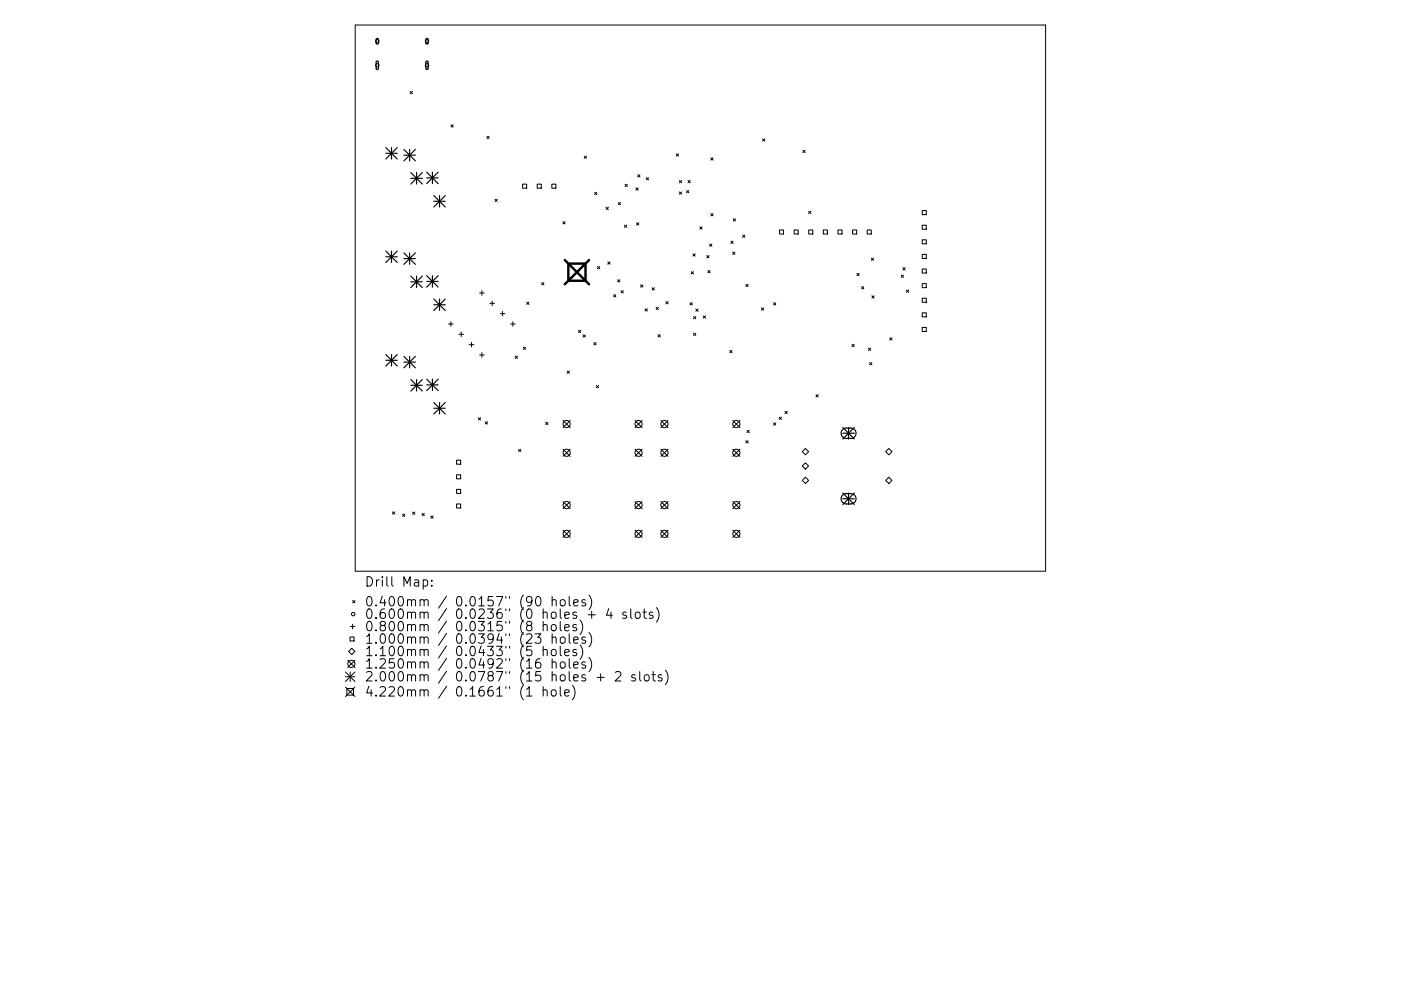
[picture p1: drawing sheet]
<svg xmlns="http://www.w3.org/2000/svg" width="297mm" height="210mm" viewBox="0 0 297 210" stroke-linecap="round" stroke-linejoin="round" font-family="sans-serif">
<defs><g id="words">
<g font-size="2.8">
<text x="77.3" y="124.5">Drill Map:</text>
<text x="77.3" y="128.7">0.400mm / 0.0157&quot; (90 holes)</text>
<text x="77.3" y="131.3">0.600mm / 0.0236&quot; (0 holes + 4 slots)</text>
<text x="77.3" y="133.9">0.800mm / 0.0315&quot; (8 holes)</text>
<text x="77.3" y="136.6">1.000mm / 0.0394&quot; (23 holes)</text>
<text x="77.3" y="139.2">1.100mm / 0.0433&quot; (5 holes)</text>
<text x="77.3" y="141.9">1.250mm / 0.0492&quot; (16 holes)</text>
<text x="77.3" y="144.6">2.000mm / 0.0787&quot; (15 holes + 2 slots)</text>
<text x="77.3" y="147.8">4.220mm / 0.1661&quot; (1 hole)</text>
</g>
</g></defs>
<g fill="none" stroke="#000" stroke-width=".21">
<path d="M75.3 5.3h146.4v115.9h-146.4zM87 19.4l.4 .5M87.4 19.4l-.4 .5M95.6 26.5l.5 .5M96.1 26.5l-.5 .5M103.2 28.9l.5 .5M103.7 28.9l-.5 .5M110.8 39.1h.9v.8h-.9zM113.9 39.1h.9v.8h-.9zM117 39.1h.9v.8h-.9zM123.9 33.1l.4 .5M124.3 33.1l-.4 .5"/>
<path d="M132.5 39.1l.5 .5M133 39.1l-.5 .5M134.8 39.9l.5 .4M135.2 37.1l.5 .5M135.3 39.9l-.5 .4M135.7 37.1l-.5 .5M137 37.7l.5 .5M137.5 37.7l-.5 .5M143.4 32.6l.5 .5M143.9 32.6l-.5 .5M144 38.3l.5 .5M144.5 38.3l-.5 .5"/>
<path d="M145.9 38.3l.5 .5M146.4 38.3l-.5 .5M150.7 33.5l.5 .5M151.2 33.5l-.5 .5M161.7 29.5l.5 .4M162.2 29.5l-.5 .4M170.2 31.9l.5 .5M170.7 31.9l-.5 .5M105 42.3l.4 .5M105.4 42.3l-.4 .5M114.8 60l.5 .4M115.3 60l-.5 .4"/>
<path d="M119.3 47l.5 .5M119.8 47l-.5 .5M126.1 40.8l.4 .5M126.5 40.8l-.4 .5M126.7 56.5l.5 .5M127.2 56.5l-.5 .5M128.5 44l.5 .5M128.9 55.6l.5 .5M129 44l-.5 .5M129.4 55.6l-.5 .5M130.9 59.3l.5 .5M131.1 43l.5 .5"/>
<path d="M131.4 59.3l-.5 .5M131.6 43l-.5 .5M132.4 47.8l.5 .4M132.9 47.8l-.5 .4M135 47.3l.4 .5M135.4 47.3l-.4 .5M144 40.7l.5 .5M144.5 40.7l-.5 .5M145.6 40.4l.4 .5M146 40.4l-.4 .5M146.5 57.6l.5 .5M146.9 53.9l.5 .4"/>
<path d="M147 57.6l-.5 .5M147.4 53.9l-.5 .4M148.4 48.1l.5 .5M148.9 48.1l-.5 .5M149.8 54.2l.5 .5M150.1 57.4l.5 .5M150.3 54.2l-.5 .5M150.5 51.8l.4 .5M150.6 57.4l-.5 .5M150.7 45.3l.5 .5M150.9 51.8l-.4 .5M151.2 45.3l-.5 .5"/>
<path d="M155 51.2l.4 .5M155.3 53.5l.5 .5M155.4 51.2l-.4 .5M155.5 46.4l.4 .5M155.8 53.5l-.5 .5M155.9 46.4l-.4 .5M157.5 49.9l.4 .5M157.9 49.9l-.4 .5M165.3 48.8h.8v.9h-.8zM168.4 48.8h.8v.9h-.8zM171.4 44.8l.5 .5M171.5 48.8h.8v.9h-.8z"/>
<path d="M171.9 44.8l-.5 .5M174.6 48.8h.8v.9h-.8zM177.7 48.8h.8v.9h-.8zM180.8 48.8h.8v.9h-.8zM181.7 58l.5 .5M182.2 58l-.5 .5M183.9 48.8h.8v.9h-.8zM184.7 54.8l.5 .5M185.2 54.8l-.5 .5M191.1 58.4l.5 .5M191.4 56.8l.5 .5M191.6 58.4l-.5 .5"/>
<path d="M191.9 56.8l-.5 .5M195.5 44.7h.9v.8h-.9zM195.5 47.8h.9v.8h-.9zM195.5 50.9h.9v.8h-.9zM195.5 54h.9v.8h-.9zM195.5 57.1h.9v.8h-.9zM95.1 68.7h1M95.6 68.3v.9M97.3 70.9h1M97.8 70.4v1M99.5 73.1h1M100 72.6v1"/>
<path d="M101.7 62.2h1M101.7 75.3h1M102.2 61.7v1M102.2 74.8v1M103.9 64.4h.9M104.4 63.9v.9M106.1 66.5h.9M106.5 66.1v.9M108.2 68.7h1M108.7 68.3v.9M109.2 75.6l.5 .4M109.7 75.6l-.5 .4"/>
<path d="M111 73.7l.4 .4M111.4 73.7l-.4 .4M111.7 64.1l.5 .5M112.2 64.1l-.5 .5M120.2 78.7l.5 .5M120.7 78.7l-.5 .5M122.6 70.1l.5 .5M123.1 70.1l-.5 .5M123.6 71l.5 .5M124.1 71l-.5 .5M125.9 72.7l.5 .5M126.4 72.7l-.5 .5"/>
<path d="M130.1 62.5l.5 .5M130.6 62.5l-.5 .5M131.7 61.7l.5 .5M132.2 61.7l-.5 .5M135.8 60.4l.5 .5M136.3 60.4l-.5 .5M136.8 65.5l.5 .5M137.3 65.5l-.5 .5M138.3 61.1l.4 .4M138.7 61.1l-.4 .4M139.1 65.2l.5 .5M139.5 71l.5 .5"/>
<path d="M139.6 65.2l-.5 .5M140 71l-.5 .5M141.2 64l.5 .5M141.7 64l-.5 .5M146.3 64.2l.5 .5M146.8 64.2l-.5 .5M147 67.2l.5 .4M147 70.7l.5 .5M147.5 67.2l-.5 .4M147.5 65.6l.5 .5M147.5 70.7l-.5 .5M148 65.6l-.5 .5"/>
<path d="M149.1 67l.5 .5M149.6 67l-.5 .5M154.7 74.4l.5 .4M155.2 74.4l-.5 .4M158.1 60.3l.5 .5M158.6 60.3l-.5 .5M161.4 65.3l.5 .5M161.9 65.3l-.5 .5M164 64.2l.5 .5M164.5 64.2l-.5 .5M180.6 73.1l.5 .4M181.1 73.1l-.5 .4"/>
<path d="M182.7 60.8l.4 .5M183.1 60.8l-.4 .5M184.1 73.9l.5 .5M184.4 76.9l.5 .5M184.6 73.9l-.5 .5M184.9 76.9l-.5 .5M184.9 62.8l.4 .5M185.3 62.8l-.4 .5M188.6 71.7l.5 .5M189.1 71.7l-.5 .5M192.2 61.5l.5 .5M192.7 61.5l-.5 .5"/>
<path d="M195.5 60.2h.9v.8h-.9zM195.5 63.3h.9v.8h-.9zM195.5 66.4h.9v.8h-.9zM195.5 69.5h.9v.8h-.9zM96.8 97.6h.9v.9h-.9zM101.4 88.6l.5 .5M101.9 88.6l-.5 .5M102.9 89.5l.5 .5M103.4 89.5l-.5 .5M110 95.3l.4 .5M110.4 95.3l-.4 .5M115.7 89.6l.5 .5"/>
<path d="M116.2 89.6l-.5 .5M119.4 89.2l1.5 1.5M119.4 95.3l1.5 1.5M120.9 89.2l-1.5 1.5M120.9 95.3l-1.5 1.5M126.4 81.8l.5 .5M126.9 81.8l-.5 .5M134.6 89.2l1.6 1.5M134.6 95.3l1.6 1.5M136.2 89.2l-1.6 1.5M136.2 95.3l-1.6 1.5M140.1 89.2l1.5 1.5"/>
<path d="M140.1 95.3l1.5 1.5M141.6 89.2l-1.5 1.5M141.6 95.3l-1.5 1.5M155.4 89.2l1.5 1.5M155.4 95.3l1.5 1.5M156.9 95.3l-1.5 1.5M156.9 89.2l-1.5 1.5M158.1 93.5l.5 .5M158.4 91.3l.5 .5M158.6 93.5l-.5 .5M158.9 91.3l-.5 .5M164 89.7l.5 .5"/>
<path d="M164.5 89.7l-.5 .5M165.2 88.5l.5 .5M165.7 88.5l-.5 .5M166.4 87.3l.5 .5M166.9 87.3l-.5 .5M170.8 95.1l.6 .7-.6 .7-.7-.7zM170.8 98.2l.6 .7-.6 .6-.7-.6zM173 83.7l.5 .5M173.5 83.7l-.5 .5M188.4 95.1l.7 .7-.7 .7-.6-.7zM83.2 108.6l.5 .5M83.7 108.6l-.5 .5"/>
<path d="M85.3 109.1l.5 .5M85.8 109.1l-.5 .5M87.5 108.6l.5 .5M88 108.6l-.5 .5M89.5 108.9l.5 .5M90 108.9l-.5 .5M91.4 109.5l.4 .5M91.8 109.5l-.4 .5M96.8 100.7h.9v.9h-.9zM96.8 103.8h.9v.9h-.9zM96.8 106.9h.9v.9h-.9zM119.4 106.4l1.5 1.5"/>
<path d="M119.4 112.5l1.5 1.5M120.9 106.4l-1.5 1.5M120.9 112.5l-1.5 1.5M134.6 106.4l1.6 1.5M134.6 112.5l1.6 1.5M136.2 106.4l-1.6 1.5M136.2 112.5l-1.6 1.5M140.1 106.4l1.5 1.5M140.1 112.5l1.5 1.5M141.6 106.4l-1.5 1.5M141.6 112.5l-1.5 1.5M155.4 106.4l1.5 1.5"/>
<path d="M155.4 112.5l1.5 1.5M156.9 106.4l-1.5 1.5M156.9 112.5l-1.5 1.5M170.8 101.2l.6 .7-.6 .7-.7-.7zM188.4 101.2l.7 .7-.7 .7-.6-.7zM74.2 135.1h.9v.9h-.9zM74.3 132.9h1M74.6 137.5l.7 .7-.7 .7-.7-.7zM74.8 127.4l.5 .5M74.8 132.4v1M75.3 127.4l-.5 .5M89.7 123.1l.6-.1 .4 .4v.6l-.2 .3h-.8"/>
<path d="M91.5 124.2v.2M91.5 123.1v.2M113.4 134.5h1.3l-.7 .7 .6 .2v.9l-.3 .2h-.6l-.3-.2M113.7 126.7l.5-.1a1.25 1.25 0 0 1 0 2l-.4-.1-.2-.3-.1-.9zM114.5 139.8a.79 .79 0 0 0-1 .8v.8l.2 .3 .6 .1 .3-.2 .1-.7-.2-.3-.6-.1-.4 .4M115.2 132.7a.5 .5 0 0 1 .8 .1v1M115.2 138a.5 .5 0 0 1 .8 .1v1M115.2 131.8v2M115.2 137.1v2M117 132.7a.54 .54 0 0 1 .5-.2 .54 .54 0 0 1 .4 .4v.6a.54 .54 0 0 1-.5 .4 .54 .54 0 0 1-.5-.4zM117 138a.54 .54 0 0 1 .5-.2 .54 .54 0 0 1 .4 .4v.5a.54 .54 0 0 1-.5 .4 .54 .54 0 0 1-.5-.4zM117.1 127.4l.3-.2 .4 .1 .1 1.3"/>
<path d="M117.1 135.3a.5 .5 0 0 1 .8 .1v1.1M117.1 126.6v2M117.1 134.5v2M117.1 139.8v2M118.8 131.8v1.8l.3 .2M118.8 137.1v1.7l.3 .3M118.9 127.4l.3-.2a.54 .54 0 0 1 .6 .4v.6a.54 .54 0 0 1-.5 .4 .54 .54 0 0 1-.5-.4zM118.9 135.3a.54 .54 0 0 1 .5-.2 .54 .54 0 0 1 .4 .4v.6a.54 .54 0 0 1-.5 .4 .54 .54 0 0 1-.5-.4zM119.7 133.2l1-.2-.1-.4-.6-.1-.3 .3 .1 .9h.8M119.7 138.5l1-.2-.1-.4-.6-.1-.3 .3 .1 .9h.8M120.7 126.6v1.7l.3 .3M120.7 134.5v1.7l.3 .3"/>
<path d="M120.7 139.8v1.7l.3 .3M121.6 127.9l1-.2-.1-.4-.6-.1-.3 .3 .1 1h.8M121.6 135.8l1-.2-.1-.4-.6-.1-.3 .3 .1 1h.8M122.2 132.6l-.5-.1-.3 .3 .1 .3 .7 .2v.4h-.8M122.2 137.9l-.5-.1-.3 .3 .1 .3 .7 .1v.5h-.8M123 131.6a2.29 2.29 0 0 1 0 3M123 136.8a2.29 2.29 0 0 1 0 3.1M124.1 127.3l-.5-.1-.2 .3v.3l.7 .2v.5h-.7M124.1 135.2l-.5-.1-.2 .3v.3l.7 .2v.5h-.7M124.7 130.4h1.5M124.9 126.3a2.29 2.29 0 0 1 0 3M124.9 134.2a2.29 2.29 0 0 1 0 3"/>
<path d="M124.9 139.5a2.29 2.29 0 0 1 0 3M125.4 129.7v1.5M129.1 129.1l-.5 1.4h1.2M129.5 129.9v1.3M132.8 130l-.5-.1-.3 .2 .1 .3 .7 .2v.5h-.8M133.7 129.2v1.7l.3 .3M134.8 130.1a.54 .54 0 0 1 .5-.2 .54 .54 0 0 1 .4 .3v.6a.54 .54 0 0 1-.5 .4 .54 .54 0 0 1-.5-.4zM136.3 129.9h.8M136.6 129.2v1.7l.1 .2 .4 .1M138.4 130l-.5-.1-.3 .2 .1 .3 .7 .2v.5h-.8M139.2 128.9a2.29 2.29 0 0 1 0 3.1M73.3 142.6l2 2"/>
<path d="M73.3 143.6h2M73.3 145.8l2 2M73.5 146.1h1.5v1.4h-1.5zM73.7 140.1l1.6 1.5M74.3 142.6v2M75.3 140.1l-1.6 1.5M75.3 142.6l-2 2M75.3 145.8l-2 2M111.6 146.3l.6-.6v2M111.6 147.7h1.2M115.2 146.5a.5 .5 0 0 1 .8 .1v1.1M115.2 145.7v2"/>
<path d="M117 146.5a.54 .54 0 0 1 .5-.2 .54 .54 0 0 1 .4 .4v.6a.54 .54 0 0 1-.5 .4 .54 .54 0 0 1-.5-.4zM117.1 140.6a.5 .5 0 0 1 .8 .1v1.1M118.8 145.7v1.7l.3 .3M118.9 140.6a.54 .54 0 0 1 .5-.2 .54 .54 0 0 1 .4 .4l-.1 .8a.54 .54 0 0 1-.5 .2 .54 .54 0 0 1-.4-.4zM119.7 147l1-.2-.1-.4-.6-.1-.3 .3 .1 1h.8M121.4 145.4a2.29 2.29 0 0 1 0 3M121.6 141.1l1-.2-.1-.4-.6-.1-.3 .3 .1 1h.8M124.1 140.5l-.5-.1-.2 .3v.3l.7 .2v.5h-.7M126.6 143.7h1.5M127.4 143v1.5M130.5 142.7l.3-.2 .6 .1a.54 .54 0 0 1 .1 .7l-1.1 1.2h1.2M134.7 143.2l-.5-.1-.3 .3 .1 .3 .7 .2v.5h-.8"/>
<path d="M135.6 142.5v1.7l.3 .3M136.7 143.3a.54 .54 0 0 1 .5-.2 .54 .54 0 0 1 .4 .4v.6a.54 .54 0 0 1-.5 .4 .54 .54 0 0 1-.5-.4zM138.2 143.1h.8M138.5 142.5v1.7l.1 .2 .4 .1M140.3 143.2l-.5-.1-.3 .3 .1 .3 .7 .2v.5h-.8M141.1 142.2a2.29 2.29 0 0 1 0 3"/>
<circle cx="80" cy="8.8" r=".37"/>
<circle cx="80" cy="13.9" r=".37"/>
<circle cx="90.5" cy="8.8" r=".37"/>
<circle cx="90.5" cy="13.9" r=".37"/>
<circle cx="120.1" cy="96.1" r=".76"/>
<circle cx="120.1" cy="90" r=".76"/>
<circle cx="135.4" cy="96.1" r=".76"/>
<circle cx="135.4" cy="90" r=".76"/>
<circle cx="140.9" cy="96.1" r=".76"/>
<circle cx="140.9" cy="90" r=".76"/>
<circle cx="156.1" cy="96.1" r=".76"/>
<circle cx="156.1" cy="90" r=".76"/>
<circle cx="120.1" cy="107.2" r=".76"/>
<circle cx="120.1" cy="113.3" r=".76"/>
<circle cx="135.4" cy="107.2" r=".76"/>
<circle cx="135.4" cy="113.3" r=".76"/>
<circle cx="140.9" cy="107.2" r=".76"/>
<circle cx="140.9" cy="113.3" r=".76"/>
<circle cx="156.1" cy="107.2" r=".76"/>
<circle cx="156.1" cy="113.3" r=".76"/>
<circle cx="74.9" cy="130.3" r=".37"/>
<circle cx="74.5" cy="140.9" r=".76"/>
</g>
<g fill="none" stroke="#000" stroke-width=".24">
<path d="M79.8 8.2h.3l.1 .1v.9l-.2 .2-.2-.2zM79.8 13h.3l.1 .2v1.4l-.2 .2-.2-.3zM90.4 8.2h.2l.2 .1v.9l-.2 .2-.3-.2zM90.4 13h.2l.2 .2v1.4l-.2 .2-.3-.3zM81.8 31.3l2.4 2.4M81.8 32.5h2.4M83 31.3v2.4M84.2 31.3l-2.4 2.4M85.6 31.7l2.5 2.4M85.6 32.9h2.5M86.9 31.7v2.4M87.1 36.6l2.4 2.5"/>
<path d="M87.1 37.8h2.4M88.1 31.7l-2.5 2.4M88.3 36.6v2.5M89.5 36.6l-2.4 2.5M90.5 36.5l2.4 2.5M90.5 37.7h2.4M91.7 36.5v2.5M92.9 36.5l-2.4 2.5M81.8 53.3l2.4 2.4M81.8 54.5h2.4M83 53.3v2.4M84.2 53.3l-2.4 2.4"/>
<path d="M85.6 53.7l2.5 2.4M85.6 54.9h2.5M86.9 53.7v2.4M87.1 58.6l2.4 2.4M87.1 59.8h2.4M88.1 53.7l-2.5 2.4M88.3 58.6v2.4M89.5 58.6l-2.4 2.4M90.5 58.5l2.4 2.4M90.5 59.7h2.4M91.7 58.5v2.4M92 41.5l2.4 2.4"/>
<path d="M92 42.7h2.4M92.9 58.5l-2.4 2.4M93.2 41.5v2.4M94.4 41.5l-2.4 2.4M81.8 75.2l2.4 2.5M81.8 76.4h2.4M83 75.2v2.5M84.2 75.2l-2.4 2.5M85.6 75.6l2.5 2.4M85.6 76.8h2.5M86.9 75.6v2.4M88.1 75.6l-2.5 2.4"/>
<path d="M92 63.4l2.4 2.5M92 64.7h2.4M93.2 63.4v2.5M94.4 63.4l-2.4 2.5M87.1 80.5l2.4 2.5M87.1 81.7h2.4M88.3 80.5v2.5M89.5 80.5l-2.4 2.5M90.5 80.4l2.4 2.5M90.5 81.7h2.4M91.7 80.4v2.5M92 85.4l2.4 2.4"/>
<path d="M92 86.6h2.4M92.9 80.4l-2.4 2.5M93.2 85.4v2.4M94.4 85.4l-2.4 2.4M178.6 91.1l.6-.3h1.2a1.1 1.1 0 0 1 1.1 1.1 1.1 1.1 0 0 1-1.1 1.1h-1a1.1 1.1 0 0 1-1-.7 1.1 1.1 0 0 1 .2-1.2zM178.7 90.7l2.4 2.4M178.7 91.9h2.4M179.9 90.7v2.4M181.1 90.7l-2.4 2.4M178.6 105l.6-.3h1.2a1.1 1.1 0 0 1 1.1 1.1 1.1 1.1 0 0 1-1.1 1.1h-1a1.1 1.1 0 0 1-1-.7 1.1 1.1 0 0 1 .2-1.2zM178.7 104.6l2.4 2.4M178.7 105.8h2.4"/>
<path d="M179.9 104.6v2.4M181.1 104.6l-2.4 2.4"/>
</g>
<path d="M119.7 55.2l5.2 5.1M120.5 55.9h3.6v3.7h-3.6zM124.9 55.2l-5.2 5.1" fill="none" stroke="#000" stroke-width=".51"/>
<use href="#words"/>
</svg>
